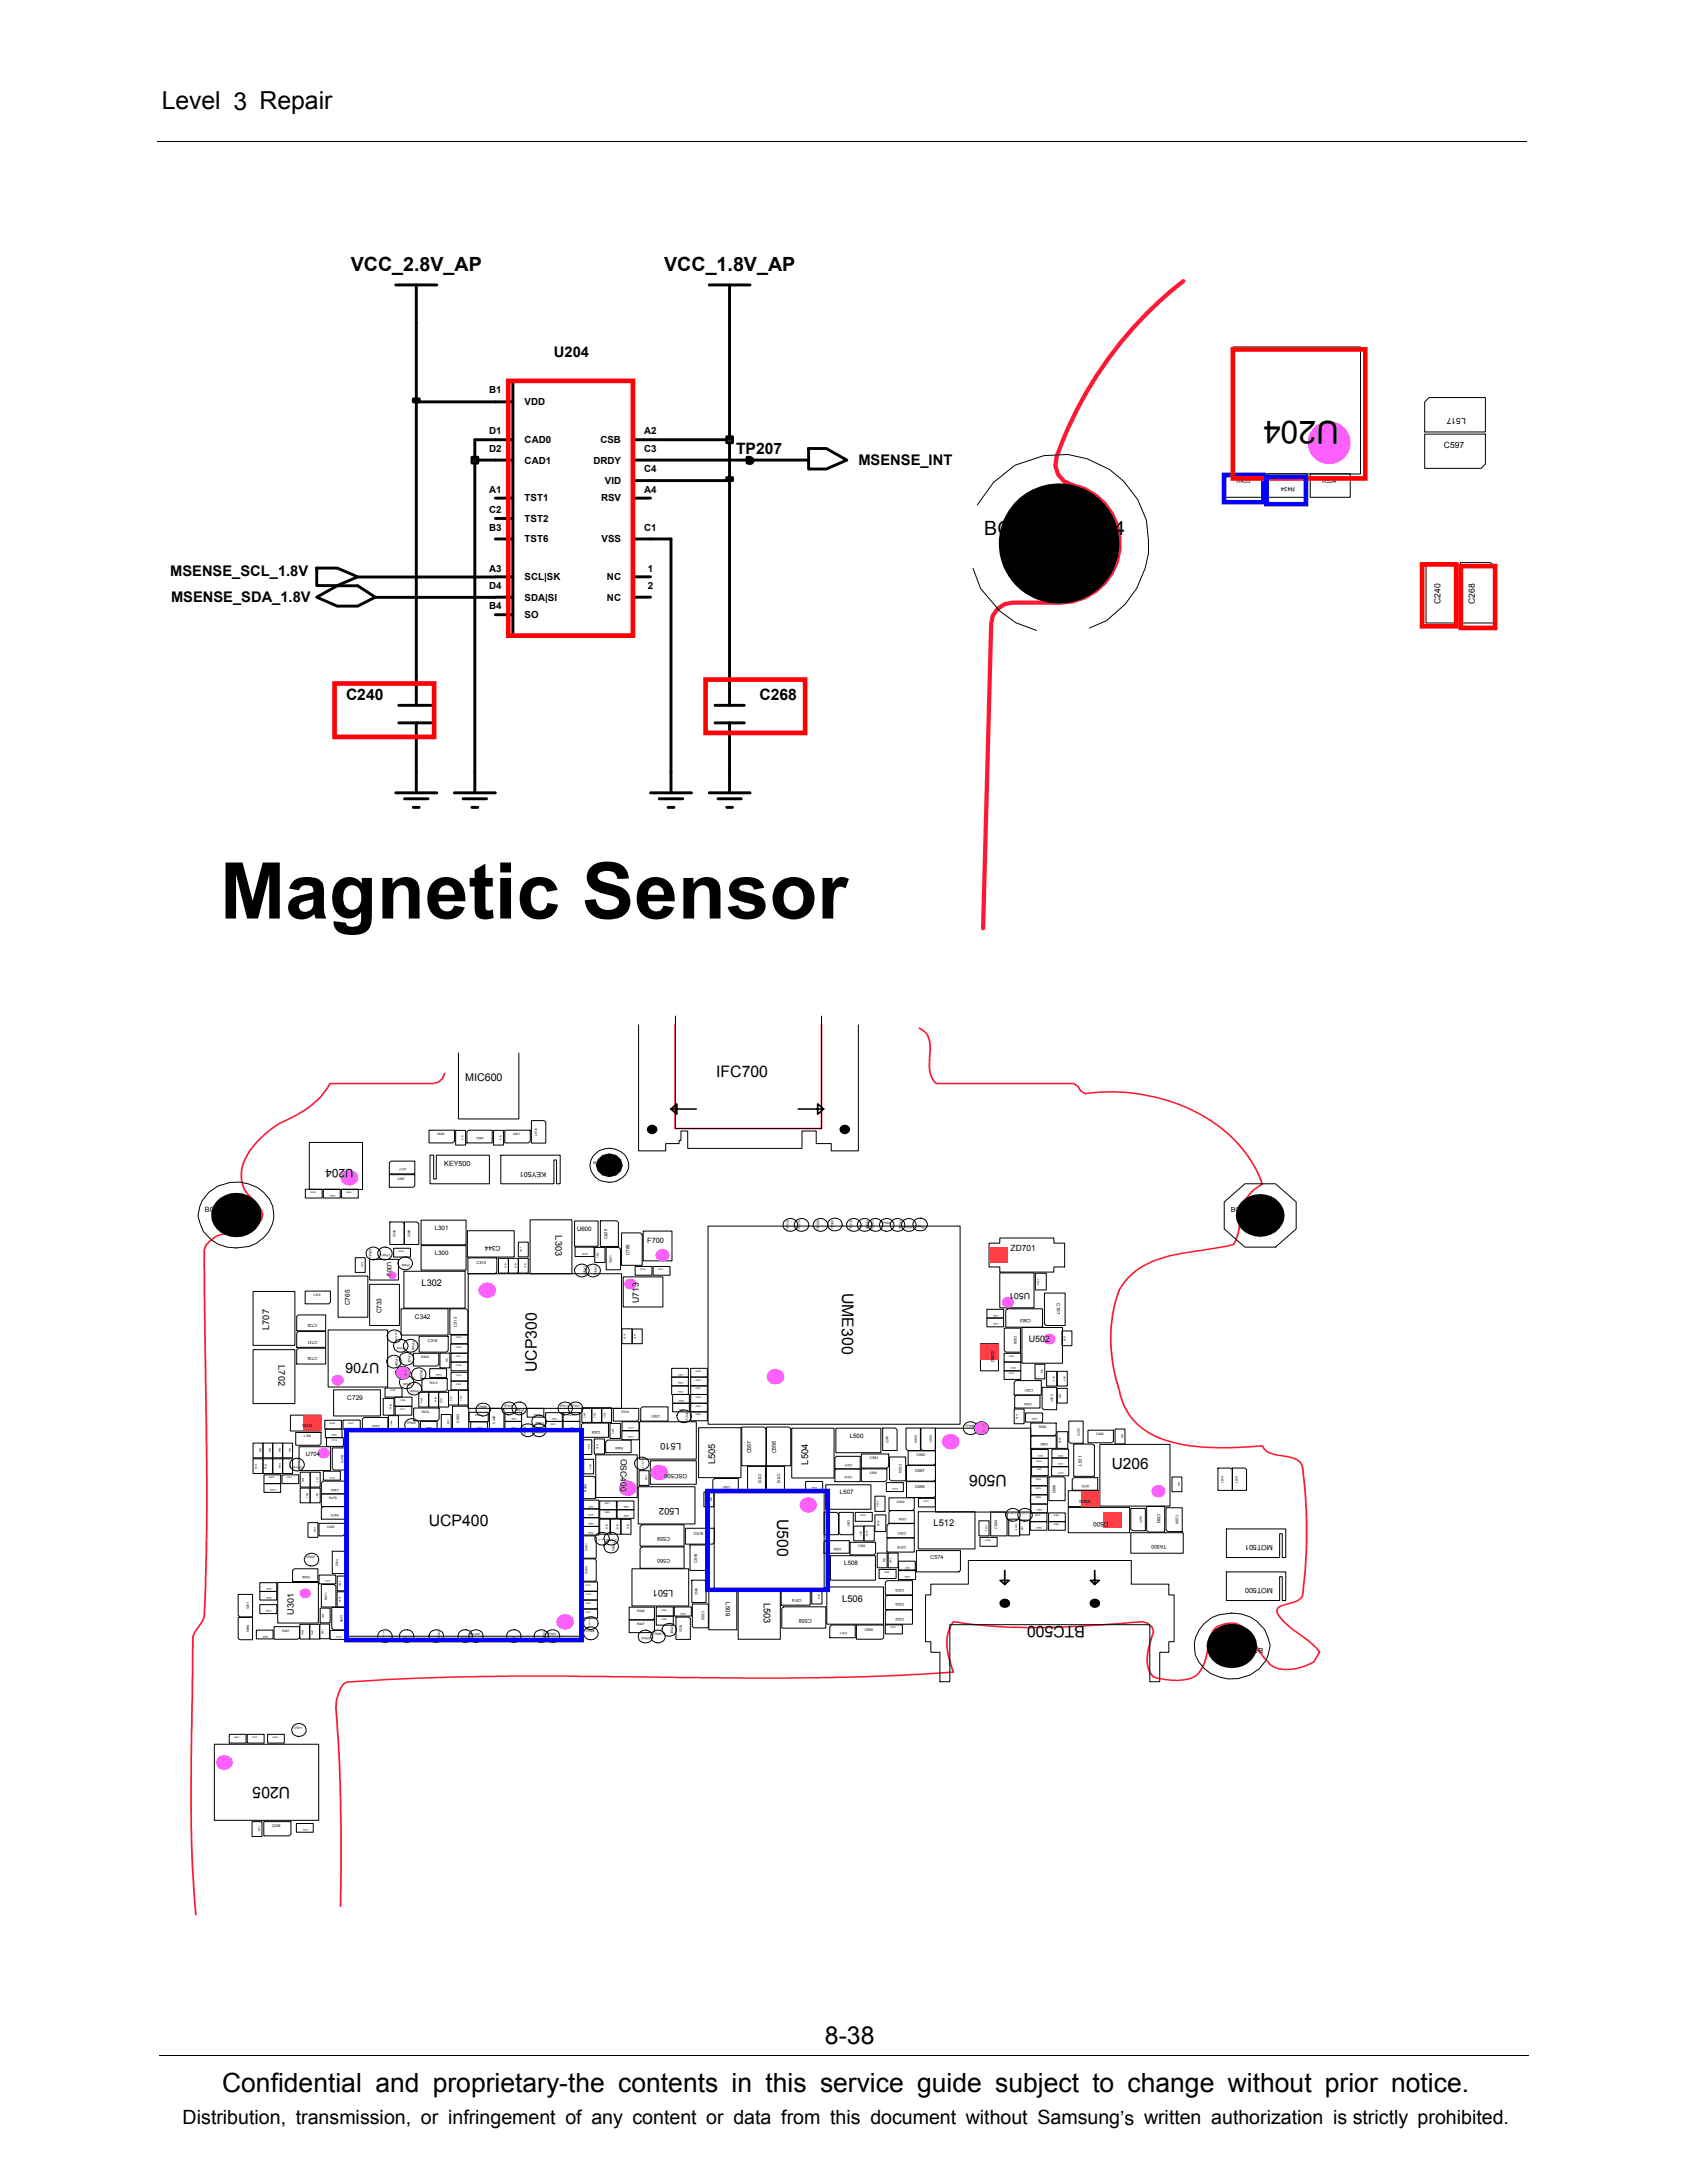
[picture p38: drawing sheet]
<svg xmlns="http://www.w3.org/2000/svg" width="216mm" height="279mm" viewBox="0 0 216 279" stroke-linecap="round" stroke-linejoin="round" font-family="sans-serif">
<defs><g id="words">
<text font-size="10" x="28.2" y="117.6">Magnetic Sensor</text>
<text font-size="4.1" x="171.4" y="53.8" transform="rotate(-180 171.4 53.8)">U204</text>
<text font-size="3.4" x="28.4" y="267.7">Confidential and proprietary-the contents in this service guide subject to change without prior notice.</text>
<g font-size="3.2">
<text x="20.7" y="14">Level 3 Repair</text>
<text x="105.6" y="261.6">8-38</text>
</g>
<g font-size="2.5">
<text x="44.9" y="34.6">VCC_2.8V_AP</text>
<text x="85" y="34.6">VCC_1.8V_AP</text>
<text x="126" y="68.5">BOTHHOLE104</text>
<text x="23.4" y="271.9">Distribution, transmission, or infringement of any content or data from this document without Samsung’s written authorization is strictly prohibited.</text>
</g>
<g font-size="2">
<text x="94.2" y="58.1">TP207</text>
<text x="44.3" y="89.5">C240</text>
<text x="97.2" y="89.5">C268</text>
<text x="91.7" y="137.8">IFC700</text>
<text x="107.8" y="165.4" transform="rotate(90 107.8 165.4)">UME300</text>
<text x="68.7" y="175.6" transform="rotate(-90 68.7 175.6)">UCP300</text>
<text x="128.9" y="188.8" transform="rotate(-180 128.9 188.8)">U506</text>
<text x="142.3" y="188">U206</text>
<text x="54.9" y="195.3">UCP400</text>
<text x="99.4" y="194.4" transform="rotate(90 99.4 194.4)">U500</text>
<text x="138.9" y="208.1" transform="rotate(-180 138.9 208.1)">BTC500</text>
<text x="37.1" y="228.8" transform="rotate(-180 37.1 228.8)">U205</text>
</g>
<g font-size="1.9">
<text x="70.9" y="45.7">U204</text>
<text x="109.9" y="59.5">MSENSE_INT</text>
<text x="21.8" y="73.7">MSENSE_SCL_1.8V</text>
<text x="21.9" y="77.1">MSENSE_SDA_1.8V</text>
</g>
<text font-size="1.8" x="48.6" y="174.5" transform="rotate(-180 48.6 174.5)">U706</text>
<text font-size="1.5" x="45.2" y="149.7" transform="rotate(-180 45.2 149.7)">U204</text>
<text font-size="1.4" x="59.5" y="138.4">MIC600</text>
<g font-size="1.2">
<text x="62.6" y="50.4">B1</text>
<text x="67.1" y="51.9">VDD</text>
<text x="62.6" y="55.6">D1</text>
<text x="62.6" y="57.8">D2</text>
<text x="67.1" y="56.7">CAD0</text>
<text x="67.1" y="59.3">CAD1</text>
<text x="75.9" y="59.3">DRDY</text>
<text x="76.8" y="56.7">CSB</text>
<text x="82.4" y="57.8">C3</text>
<text x="82.4" y="55.6">A2</text>
<text x="62.6" y="65.7">C2</text>
<text x="62.6" y="63.1">A1</text>
<text x="67.1" y="64.2">TST1</text>
<text x="76.9" y="64.2">RSV</text>
<text x="77.4" y="61.9">VID</text>
<text x="82.4" y="60.5">C4</text>
<text x="82.4" y="63.1">A4</text>
<text x="62.6" y="67.9">B3</text>
<text x="67.1" y="66.8">TST2</text>
<text x="67.1" y="69.4">TST6</text>
<text x="77" y="69.4">VSS</text>
<text x="82.4" y="67.9">C1</text>
<text x="62.6" y="75.4">D4</text>
<text x="62.6" y="73.2">A3</text>
<text x="67.1" y="76.9">SDA|SI</text>
<text x="67.1" y="74.3">SCL|SK</text>
<text x="77.7" y="74.3">NC</text>
<text x="77.7" y="76.9">NC</text>
<text x="82.9" y="73.2">1</text>
<text x="82.9" y="75.4">2</text>
<text x="62.6" y="78">B4</text>
<text x="67.1" y="79.1">SO</text>
<text x="71.1" y="158.1" transform="rotate(90 71.1 158.1)">L303</text>
<text x="54" y="164.5">L302</text>
<text x="34.5" y="170.2" transform="rotate(-90 34.5 170.2)">L707</text>
<text x="35.6" y="174.8" transform="rotate(90 35.6 174.8)">L702</text>
<text x="87.2" y="184.7" transform="rotate(-180 87.2 184.7)">L510</text>
<text x="91.5" y="187.4" transform="rotate(-90 91.5 187.4)">L505</text>
<text x="103.4" y="187.5" transform="rotate(-90 103.4 187.5)">L504</text>
<text x="87" y="193" transform="rotate(-180 87 193)">L502</text>
<text x="119.5" y="195.3">L512</text>
<text x="86.2" y="203.5" transform="rotate(-180 86.2 203.5)">L501</text>
<text x="37.6" y="206.7" transform="rotate(-90 37.6 206.7)">U301</text>
<text x="97.7" y="205.1" transform="rotate(90 97.7 205.1)">L503</text>
<text x="107.8" y="205">L506</text>
</g>
<g font-size="1.1">
<text x="187.6" y="53.4" transform="rotate(-180 187.6 53.4)">L517</text>
<text x="184.8" y="57.3">C597</text>
<text x="184.3" y="77.3" transform="rotate(-90 184.3 77.3)">C240</text>
<text x="188.7" y="77.3" transform="rotate(-90 188.7 77.3)">C268</text>
<text x="129.3" y="160.1">ZD701</text>
<text x="81.8" y="166.8" transform="rotate(-90 81.8 166.8)">U713</text>
<text x="131.8" y="165.5" transform="rotate(-180 131.8 165.5)">U501</text>
<text x="131.7" y="171.7">U502</text>
<text x="79.4" y="186.7" transform="rotate(90 79.4 186.7)">OSC400</text>
</g>
<g font-size=".9">
<text x="56.9" y="149.3">KEY500</text>
<text x="69.9" y="149.9" transform="rotate(-180 69.9 149.9)">KEY501</text>
<text x="26.2" y="155.1">BOTHHOLE104</text>
<text x="157.5" y="155.2">BOTHHOLE102</text>
<text x="82.8" y="159">F700</text>
<text x="162.9" y="197.8" transform="rotate(-180 162.9 197.8)">MOT501</text>
<text x="162.9" y="203.3" transform="rotate(-180 162.9 203.3)">MOT500</text>
<text x="161.7" y="211" transform="rotate(-180 161.7 211)">BOTHHOLE108</text>
</g>
<g font-size=".8">
<text x="158.2" y="61.8">R435</text>
<text x="165.7" y="62.4" transform="rotate(-180 165.7 62.4)">R434</text>
<text x="169.2" y="61.8">R534</text>
<text x="49.6" y="161.5" transform="rotate(90 49.6 161.5)">U302</text>
<text x="55.6" y="160.7">L300</text>
<text x="55.6" y="157.4">L301</text>
<text x="64.1" y="159.5" transform="rotate(-180 64.1 159.5)">C344</text>
<text x="73.9" y="157.5">U600</text>
<text x="44.8" y="167" transform="rotate(-90 44.8 167)">C765</text>
<text x="48.8" y="168.1" transform="rotate(-90 48.8 168.1)">C733</text>
<text x="53.1" y="168.8">C342</text>
<text x="44.5" y="179.2">C729</text>
<text x="108.8" y="184">L500</text>
<text x="39.1" y="186.4">U704</text>
<text x="87.9" y="188.7" transform="rotate(-180 87.9 188.7)">OSC500</text>
<text x="107.5" y="191.3">L507</text>
<text x="141.9" y="194.8" transform="rotate(-180 141.9 194.8)">D500</text>
<text x="108.1" y="200.3">L508</text>
<text x="92.9" y="205.1" transform="rotate(90 92.9 205.1)">L509</text>
</g>
<g font-size=".7">
<text x="96.1" y="186" transform="rotate(-90 96.1 186)">C557</text>
<text x="99.3" y="186" transform="rotate(-90 99.3 186)">C556</text>
<text x="85.7" y="196.7" transform="rotate(-180 85.7 196.7)">C559</text>
<text x="149.3" y="197.7" transform="rotate(-180 149.3 197.7)">TA500</text>
<text x="85.7" y="199.6" transform="rotate(-180 85.7 199.6)">C560</text>
<text x="119.1" y="199.5">C574</text>
<text x="103.9" y="207.2" transform="rotate(-180 103.9 207.2)">C558</text>
</g>
<g font-size=".6">
<text x="80.6" y="160.6" transform="rotate(-90 80.6 160.6)">C785</text>
<text x="135.3" y="166.8" transform="rotate(90 135.3 166.8)">C707</text>
<text x="131.9" y="168.9" transform="rotate(-180 131.9 168.9)">C563</text>
<text x="138.5" y="187.6" transform="rotate(-90 138.5 187.6)">L511</text>
</g>
<g font-size=".5">
<text x="75.9" y="148.9">BOTHHOLE106</text>
<text x="61" y="161.8">C314</text>
<text x="77.7" y="158.6" transform="rotate(-90 77.7 158.6)">C620</text>
<text x="40.6" y="169.5" transform="rotate(-180 40.6 169.5)">C732</text>
<text x="40.6" y="171.6" transform="rotate(-180 40.6 171.6)">C731</text>
<text x="40.6" y="173.7" transform="rotate(-180 40.6 173.7)">C730</text>
<text x="54.8" y="171.8">C318</text>
<text x="58.5" y="169.8" transform="rotate(-90 58.5 169.8)">C313</text>
<text x="126.9" y="172.9" transform="rotate(90 126.9 172.9)">ZD50</text>
<text x="129.8" y="170.9" transform="rotate(90 129.8 170.9)">C306</text>
<text x="126.9" y="174.1" transform="rotate(90 126.9 174.1)">2</text>
<text x="132.2" y="177.8" transform="rotate(-180 132.2 177.8)">C301</text>
<text x="39.9" y="182.3" transform="rotate(-180 39.9 182.3)">D700</text>
<text x="58.8" y="182.1" transform="rotate(-90 58.8 182.1)">C403</text>
<text x="76.8" y="183.2" transform="rotate(-180 76.8 183.2)">C406</text>
<text x="84.4" y="181.1" transform="rotate(-180 84.4 181.1)">C551</text>
<text x="97.1" y="188.7" transform="rotate(90 97.1 188.7)">C513</text>
<text x="99.5" y="188.7" transform="rotate(90 99.5 188.7)">C512</text>
<text x="111.3" y="186.8">C561</text>
<text x="115.1" y="187.4" transform="rotate(90 115.1 187.4)">C524</text>
<text x="117.1" y="190.4">C566</text>
<text x="117.1" y="188.3">C567</text>
<text x="117.3" y="186.4">C565</text>
<text x="135.1" y="191.1" transform="rotate(-90 135.1 191.1)">C586</text>
<text x="139.7" y="192" transform="rotate(-180 139.7 192)">ZD500</text>
<text x="88.8" y="196.4">C515</text>
<text x="116" y="197.9" transform="rotate(-180 116 197.9)">C519</text>
<text x="116" y="196" transform="rotate(-180 116 196)">C521</text>
<text x="127.6" y="195.6" transform="rotate(-90 127.6 195.6)">C564</text>
<text x="148.1" y="193.8" transform="rotate(90 148.1 193.8)">C593</text>
<text x="150.5" y="193.9" transform="rotate(90 150.5 193.9)">C250</text>
<text x="89.2" y="200" transform="rotate(-90 89.2 200)">C516</text>
<text x="115.7" y="203.3" transform="rotate(-180 115.7 203.3)">C523</text>
<text x="89.8" y="206.2" transform="rotate(90 89.8 206.2)">C552</text>
<text x="102.6" y="204.6" transform="rotate(-180 102.6 204.6)">C514</text>
<text x="110.7" y="208.7">C555</text>
<text x="115.7" y="205.2" transform="rotate(-180 115.7 205.2)">C520</text>
<text x="115.7" y="207.1" transform="rotate(-180 115.7 207.1)">C522</text>
<text x="34.8" y="233.8">C238</text>
</g>
<g font-size=".4">
<text x="52" y="149.5" transform="rotate(-180 52 149.5)">L517</text>
<text x="55.9" y="145.3">V600</text>
<text x="61.9" y="145.6" transform="rotate(-180 61.9 145.6)">L602</text>
<text x="65.7" y="145.3">L601</text>
<text x="68.7" y="145.4" transform="rotate(-90 68.7 145.4)">L518</text>
<text x="50.9" y="151">C597</text>
<text x="47.6" y="161" transform="rotate(-90 47.6 161)">TP326</text>
<text x="50" y="160.5" transform="rotate(-180 50 160.5)">TP321</text>
<text x="50.6" y="158.4" transform="rotate(-90 50.6 158.4)">C240</text>
<text x="52.5" y="158.4" transform="rotate(-90 52.5 158.4)">C268</text>
<text x="52.6" y="161.8" transform="rotate(-180 52.6 161.8)">TP320</text>
<text x="74.7" y="162" transform="rotate(90 74.7 162)">TP317</text>
<text x="76.1" y="162" transform="rotate(90 76.1 162)">TP314</text>
<text x="78.3" y="161.6" transform="rotate(-90 78.3 161.6)">C601</text>
<text x="101" y="156.9" transform="rotate(-90 101 156.9)">318</text>
<text x="101" y="157.4" transform="rotate(-90 101 157.4)">TP</text>
<text x="102.4" y="156.9" transform="rotate(-90 102.4 156.9)">315</text>
<text x="102.4" y="157.4" transform="rotate(-90 102.4 157.4)">TP</text>
<text x="104.8" y="156.9" transform="rotate(-90 104.8 156.9)">306</text>
<text x="104.8" y="157.4" transform="rotate(-90 104.8 157.4)">TP</text>
<text x="106.7" y="156.8" transform="rotate(-90 106.7 156.8)">305</text>
<text x="106.7" y="157.3" transform="rotate(-90 106.7 157.3)">TP</text>
<text x="109.1" y="156.9" transform="rotate(-90 109.1 156.9)">316</text>
<text x="109.1" y="157.4" transform="rotate(-90 109.1 157.4)">TP</text>
<text x="110.8" y="156.2" transform="rotate(90 110.8 156.2)">TP302</text>
<text x="111.8" y="156.9" transform="rotate(-90 111.8 156.9)">301</text>
<text x="111.8" y="157.4" transform="rotate(-90 111.8 157.4)">TP</text>
<text x="112.8" y="156.6">TP300</text>
<text x="115.1" y="156.2" transform="rotate(90 115.1 156.2)">TP303</text>
<text x="117" y="156.9" transform="rotate(-180 117 156.9)">TP322</text>
<text x="118.4" y="156.9" transform="rotate(-180 118.4 156.9)">TP327</text>
<text x="40.1" y="165.9">L703</text>
<text x="50.6" y="173.7" transform="rotate(90 50.6 173.7)">TP309</text>
<text x="52" y="172.4" transform="rotate(-180 52 172.4)">TP319</text>
<text x="52.2" y="173.3" transform="rotate(90 52.2 173.3)">TP307</text>
<text x="52.7" y="171.6" transform="rotate(90 52.7 171.6)">TP304</text>
<text x="53.9" y="173.8">R300</text>
<text x="51.8" y="175.2" transform="rotate(90 51.8 175.2)">U718</text>
<text x="52.7" y="177" transform="rotate(-180 52.7 177)">TP325</text>
<text x="53.7" y="177.8" transform="rotate(-180 53.7 177.8)">TP502</text>
<text x="53.8" y="175.3" transform="rotate(90 53.8 175.3)">TP308</text>
<text x="55" y="177.1">R315</text>
<text x="132.1" y="179.5" transform="rotate(-180 132.1 179.5)">C300</text>
<text x="134.5" y="178.5" transform="rotate(90 134.5 178.5)">C357</text>
<text x="38.9" y="184">L706</text>
<text x="48.6" y="182.4" transform="rotate(-180 48.6 182.4)">C443</text>
<text x="52" y="182.2">TP505</text>
<text x="54" y="180.8">R474</text>
<text x="61.1" y="180.2">TP506</text>
<text x="63.4" y="182.2" transform="rotate(-90 63.4 182.2)">C408</text>
<text x="64.4" y="180.1">TP313</text>
<text x="67.1" y="180.4" transform="rotate(-180 67.1 180.4)">TP324</text>
<text x="67.4" y="182.9" transform="rotate(-90 67.4 182.9)">01</text>
<text x="67.4" y="183.7" transform="rotate(-90 67.4 183.7)">TP5</text>
<text x="69.7" y="182.1" transform="rotate(-180 69.7 182.1)">TP402</text>
<text x="69.7" y="183.2" transform="rotate(-180 69.7 183.2)">TP400</text>
<text x="71.6" y="180.1">TP311 TP310</text>
<text x="79.5" y="180.9">R319</text>
<text x="79.7" y="185.3" transform="rotate(-180 79.7 185.3)">R468</text>
<text x="87.8" y="180.7" transform="rotate(90 87.8 180.7)">TP312</text>
<text x="113.7" y="184.7" transform="rotate(-90 113.7 184.7)">C302</text>
<text x="117.1" y="183.7" transform="rotate(90 117.1 183.7)">C580</text>
<text x="119" y="183.7" transform="rotate(90 119 183.7)">C581</text>
<text x="123.5" y="182.6">TP328</text>
<text x="125.8" y="182.2" transform="rotate(90 125.8 182.2)">U719</text>
<text x="132.9" y="182.8">R526</text>
<text x="134.2" y="184.7" transform="rotate(-180 134.2 184.7)">C585</text>
<text x="137.9" y="182.8" transform="rotate(90 137.9 182.8)">C572</text>
<text x="140.3" y="183.7">C246</text>
<text x="38.2" y="187.6" transform="rotate(-180 38.2 187.6)">710</text>
<text x="38.7" y="187.6" transform="rotate(-180 38.7 187.6)">TP</text>
<text x="42.1" y="191.8">R476</text>
<text x="43.3" y="190.5" transform="rotate(-180 43.3 190.5)">C454</text>
<text x="43.6" y="186.2" transform="rotate(90 43.6 186.2)">R473</text>
<text x="75.1" y="190.9" transform="rotate(-90 75.1 190.9)">R408</text>
<text x="93.5" y="190.2" transform="rotate(-180 93.5 190.2)">C507</text>
<text x="109.1" y="187.3" transform="rotate(-180 109.1 187.3)">C517</text>
<text x="109.1" y="188.9" transform="rotate(-180 109.1 188.9)">C510</text>
<text x="111.3" y="188.6">C554</text>
<text x="139.4" y="190.1" transform="rotate(-180 139.4 190.1)">C570</text>
<text x="156.6" y="189.8" transform="rotate(-90 156.6 189.8)">L514</text>
<text x="158.4" y="189.8" transform="rotate(-90 158.4 189.8)">L515</text>
<text x="41.9" y="195.6">C450</text>
<text x="43.3" y="193.8" transform="rotate(-180 43.3 193.8)">R475</text>
<text x="78.4" y="197.3" transform="rotate(90 78.4 197.3)">TP504</text>
<text x="106.2" y="195.5" transform="rotate(-90 106.2 195.5)">C526</text>
<text x="108.5" y="194.5" transform="rotate(90 108.5 194.5)">C541</text>
<text x="114.8" y="192.3">C546</text>
<text x="116" y="194.3" transform="rotate(-180 116 194.3)">C503</text>
<text x="145.9" y="194" transform="rotate(90 145.9 194)">C571</text>
<text x="39.2" y="199.5">TP207</text>
<text x="39.7" y="201.7" transform="rotate(-180 39.7 201.7)">R338</text>
<text x="43.3" y="200.5" transform="rotate(-90 43.3 200.5)">C414</text>
<text x="75.2" y="201.5" transform="rotate(-90 75.2 201.5)">C453</text>
<text x="75.2" y="198.5" transform="rotate(-90 75.2 198.5)">C451</text>
<text x="107.7" y="198.1" transform="rotate(-180 107.7 198.1)">C509</text>
<text x="109.8" y="198">C553</text>
<text x="31.6" y="205" transform="rotate(90 31.6 205)">L305</text>
<text x="31.6" y="207.9" transform="rotate(90 31.6 207.9)">R456</text>
<text x="36.1" y="208.8">R457</text>
<text x="41.9" y="204.8" transform="rotate(-90 41.9 204.8)">R471</text>
<text x="43.6" y="206.7" transform="rotate(90 43.6 206.7)">C446</text>
<text x="52.7" y="209.5" transform="rotate(-180 52.7 209.5)">TP708</text>
<text x="56" y="209.5" transform="rotate(90 56 209.5)">02</text>
<text x="56" y="208.8" transform="rotate(90 56 208.8)">TP2</text>
<text x="60.2" y="209.5" transform="rotate(-180 60.2 209.5)">TP518</text>
<text x="66.5" y="209.5" transform="rotate(-180 66.5 209.5)">TP201</text>
<text x="69.5" y="209.5" transform="rotate(90 69.5 209.5)">03</text>
<text x="69.5" y="208.8" transform="rotate(90 69.5 208.8)">TP4</text>
<text x="70" y="209.2">TP401</text>
<text x="74.9" y="208.9">TP509</text>
<text x="81.5" y="208">R447</text>
<text x="81.5" y="206.3">R448</text>
<text x="83.3" y="209.6" transform="rotate(-180 83.3 209.6)">TP519</text>
<text x="83.5" y="209.3">TP508</text>
<text x="85.9" y="208" transform="rotate(90 85.9 208)">TP507</text>
<text x="87.2" y="208.9" transform="rotate(-90 87.2 208.9)">C534</text>
<text x="89.3" y="204.2" transform="rotate(-90 89.3 204.2)">C508</text>
<text x="108.4" y="208.9" transform="rotate(-180 108.4 208.9)">C511</text>
<text x="37.6" y="221.3">TP211</text>
</g>
<g font-size=".3">
<text x="59.1" y="145.3" transform="rotate(90 59.1 145.3)">C613</text>
<text x="64" y="145.3" transform="rotate(90 64 145.3)">C614</text>
<text x="39.8" y="152.7">R435</text>
<text x="42.9" y="152.9" transform="rotate(-180 42.9 152.9)">R434</text>
<text x="44.3" y="152.7">R534</text>
<text x="46.3" y="161.5" transform="rotate(90 46.3 161.5)">R337</text>
<text x="51" y="160.2">R342</text>
<text x="64.6" y="161.6" transform="rotate(90 64.6 161.6)">C321</text>
<text x="65.9" y="161.6" transform="rotate(90 65.9 161.6)">C323</text>
<text x="66.8" y="160.3" transform="rotate(-90 66.8 160.3)">C317</text>
<text x="67.1" y="161.6" transform="rotate(90 67.1 161.6)">C341</text>
<text x="75.2" y="160.4" transform="rotate(-180 75.2 160.4)">R318</text>
<text x="76.6" y="161" transform="rotate(-90 76.6 161)">C600</text>
<text x="82" y="162.5">R742</text>
<text x="84.3" y="162.5">R741</text>
<text x="133" y="164.4" transform="rotate(-90 133 164.4)">R507</text>
<text x="57.1" y="173.8" transform="rotate(90 57.1 173.8)">C324</text>
<text x="58.4" y="172.5">C329</text>
<text x="58.4" y="171.3">C330</text>
<text x="58.4" y="173.6">C331</text>
<text x="80.1" y="171.4" transform="rotate(-90 80.1 171.4)">C310</text>
<text x="81.4" y="171.4" transform="rotate(-90 81.4 171.4)">C347</text>
<text x="127.8" y="169.4" transform="rotate(-180 127.8 169.4)">C304</text>
<text x="127.8" y="168.3" transform="rotate(-180 127.8 168.3)">C303</text>
<text x="129.1" y="173.6">C309</text>
<text x="136.4" y="171.6" transform="rotate(-90 136.4 171.6)">R533</text>
<text x="49.9" y="179.7" transform="rotate(90 49.9 179.7)">R743</text>
<text x="49.9" y="178.1">C734</text>
<text x="51.2" y="179.3">C766</text>
<text x="54.1" y="179.5" transform="rotate(-90 54.1 179.5)">R332</text>
<text x="55.7" y="178.8" transform="rotate(90 55.7 178.8)">R334</text>
<text x="56.6" y="179.5" transform="rotate(-90 56.6 179.5)">R331</text>
<text x="56.6" y="175.9" transform="rotate(-180 56.6 175.9)">TH300</text>
<text x="57.9" y="179.3" transform="rotate(-90 57.9 179.3)">C311</text>
<text x="58.4" y="176.1">C315</text>
<text x="58.4" y="174.8">C348</text>
<text x="58.4" y="177.2">R333</text>
<text x="59.1" y="179.3" transform="rotate(-90 59.1 179.3)">C312</text>
<text x="87.5" y="178.1" transform="rotate(-180 87.5 178.1)">C504</text>
<text x="87.5" y="176.9" transform="rotate(-180 87.5 176.9)">C308</text>
<text x="87.5" y="175.8" transform="rotate(-180 87.5 175.8)">C307</text>
<text x="87.5" y="179.2" transform="rotate(-180 87.5 179.2)">R309</text>
<text x="89" y="177.8">R307</text>
<text x="89" y="175.6">R308</text>
<text x="89" y="178.9">R302</text>
<text x="89" y="176.7">R303</text>
<text x="129.2" y="175.9">R313</text>
<text x="130" y="175" transform="rotate(-180 130 175)">R312</text>
<text x="133.3" y="175.2" transform="rotate(90 133.3 175.2)">C320</text>
<text x="134.8" y="176.1" transform="rotate(90 134.8 176.1)">C319</text>
<text x="135.8" y="179" transform="rotate(-90 135.8 179)">C305</text>
<text x="136.1" y="176.1" transform="rotate(90 136.1 176.1)">C326</text>
<text x="33.2" y="185.3" transform="rotate(90 33.2 185.3)">R406</text>
<text x="34.5" y="185.3" transform="rotate(90 34.5 185.3)">R405</text>
<text x="35.7" y="185.3" transform="rotate(90 35.7 185.3)">R404</text>
<text x="37" y="185.3" transform="rotate(90 37 185.3)">R407</text>
<text x="42.2" y="182.2">R428</text>
<text x="42.5" y="184.4">C718</text>
<text x="43.1" y="183.6" transform="rotate(-180 43.1 183.6)">R708</text>
<text x="44.6" y="182.2">C407</text>
<text x="50.2" y="182.5" transform="rotate(-90 50.2 182.5)">C444</text>
<text x="51.2" y="180.4">R717</text>
<text x="55.3" y="182.6" transform="rotate(-180 55.3 182.6)">R450</text>
<text x="57.3" y="181.6" transform="rotate(90 57.3 181.6)">C400</text>
<text x="60.8" y="181.3">R438</text>
<text x="61.7" y="182.7" transform="rotate(-180 61.7 182.7)">C409</text>
<text x="66.1" y="182.6" transform="rotate(-180 66.1 182.6)">C334</text>
<text x="66.1" y="181.5" transform="rotate(-180 66.1 181.5)">C335</text>
<text x="68.9" y="180.9" transform="rotate(-180 68.9 180.9)">R104</text>
<text x="70.5" y="182.4">R301</text>
<text x="71.3" y="181.5" transform="rotate(-180 71.3 181.5)">C322</text>
<text x="72.7" y="181.3">C333</text>
<text x="73.6" y="182.6" transform="rotate(-180 73.6 182.6)">C327</text>
<text x="74.9" y="181.5" transform="rotate(-90 74.9 181.5)">C332</text>
<text x="75.3" y="184.9" transform="rotate(90 75.3 184.9)">R314</text>
<text x="76.2" y="181.5" transform="rotate(-90 76.2 181.5)">C325</text>
<text x="76.5" y="185.5" transform="rotate(-90 76.5 185.5)">C447</text>
<text x="77.5" y="181.5" transform="rotate(-90 77.5 181.5)">C328</text>
<text x="78.6" y="183.5" transform="rotate(-90 78.6 183.5)">C404</text>
<text x="81.1" y="182.7" transform="rotate(-180 81.1 182.7)">C316</text>
<text x="81.1" y="183.9" transform="rotate(-180 81.1 183.9)">C448</text>
<text x="87.5" y="180.3" transform="rotate(-180 87.5 180.3)">R304</text>
<text x="89" y="181.2">R305</text>
<text x="89" y="180">R306</text>
<text x="130.3" y="181.6" transform="rotate(-90 130.3 181.6)">R515</text>
<text x="132.8" y="181.5" transform="rotate(-180 132.8 181.5)">C583</text>
<text x="135.8" y="184.7" transform="rotate(-90 135.8 184.7)">R532</text>
<text x="143.5" y="183.5" transform="rotate(90 143.5 183.5)">R432</text>
<text x="32.9" y="188" transform="rotate(-90 32.9 188)">R403</text>
<text x="34.1" y="188" transform="rotate(-90 34.1 188)">R402</text>
<text x="34.4" y="189.2">R420</text>
<text x="35.4" y="190.6" transform="rotate(-180 35.4 190.6)">TH400</text>
<text x="35.7" y="187.3" transform="rotate(90 35.7 187.3)">R400</text>
<text x="36.7" y="189.2">R417</text>
<text x="37" y="187.3" transform="rotate(90 37 187.3)">R401</text>
<text x="38.9" y="189.7" transform="rotate(-90 38.9 189.7)">R709</text>
<text x="39.2" y="191.1" transform="rotate(90 39.2 191.1)">R442</text>
<text x="40.5" y="189" transform="rotate(90 40.5 189)">C719</text>
<text x="40.5" y="191.1" transform="rotate(90 40.5 191.1)">R441</text>
<text x="42.9" y="189" transform="rotate(-180 42.9 189)">C413</text>
<text x="75.5" y="187.3" transform="rotate(90 75.5 187.3)">C426</text>
<text x="82.6" y="188.8" transform="rotate(90 82.6 188.8)">C505</text>
<text x="90.9" y="191.6" transform="rotate(90 90.9 191.6)">C506</text>
<text x="104.6" y="190.3" transform="rotate(-180 104.6 190.3)">C550</text>
<text x="114.9" y="190.5" transform="rotate(-180 114.9 190.5)">C518</text>
<text x="132.5" y="191.8">C595</text>
<text x="132.6" y="189.5">C582</text>
<text x="132.6" y="190.6">R518</text>
<text x="132.7" y="188.2">C587</text>
<text x="132.7" y="187.1">R513</text>
<text x="133.5" y="186.2" transform="rotate(-180 133.5 186.2)">R512</text>
<text x="136.1" y="186.2" transform="rotate(-180 136.1 186.2)">C576</text>
<text x="136.1" y="187.3" transform="rotate(-180 136.1 187.3)">C579</text>
<text x="136.1" y="188.4" transform="rotate(-180 136.1 188.4)">C577</text>
<text x="150.8" y="189.6" transform="rotate(90 150.8 189.6)">R433</text>
<text x="40.2" y="195.5" transform="rotate(90 40.2 195.5)">C405</text>
<text x="76" y="196" transform="rotate(-180 76 196)">R449</text>
<text x="76" y="194.9" transform="rotate(-180 76 194.9)">R469</text>
<text x="76" y="193.8" transform="rotate(-180 76 193.8)">R470</text>
<text x="76" y="192.7" transform="rotate(-180 76 192.7)">C427</text>
<text x="77.4" y="193.7">R465</text>
<text x="77.4" y="192.6">R501</text>
<text x="77.6" y="195" transform="rotate(90 77.6 195)">C425</text>
<text x="79" y="195" transform="rotate(90 79 195)">C539</text>
<text x="80.3" y="195.1" transform="rotate(90 80.3 195.1)">R483</text>
<text x="80.5" y="193.9" transform="rotate(-180 80.5 193.9)">R504</text>
<text x="80.5" y="192.8" transform="rotate(-180 80.5 192.8)">R505</text>
<text x="110.1" y="195.9" transform="rotate(90 110.1 195.9)">C501</text>
<text x="110.1" y="194">C532</text>
<text x="111.1" y="196.6" transform="rotate(-90 111.1 196.6)">C549</text>
<text x="112.4" y="192.8" transform="rotate(-90 112.4 192.8)">C530</text>
<text x="112.5" y="195.3" transform="rotate(-90 112.5 195.3)">R500</text>
<text x="118.2" y="192.2">C573</text>
<text x="126.1" y="197.2">C594</text>
<text x="126.1" y="195.2" transform="rotate(90 126.1 195.2)">C575</text>
<text x="128.9" y="193.8">TP_AP_D</text>
<text x="130" y="195.1" transform="rotate(90 130 195.1)">R516</text>
<text x="131" y="195.9" transform="rotate(-90 131 195.9)">R517</text>
<text x="132.5" y="194.1">R519</text>
<text x="133.3" y="195.4" transform="rotate(-180 133.3 195.4)">R503</text>
<text x="133.4" y="193.2" transform="rotate(-180 133.4 193.2)">R502</text>
<text x="134.9" y="194.1">C568</text>
<text x="134.9" y="195.2">C569</text>
<text x="34.8" y="203.2" transform="rotate(-180 34.8 203.2)">R335</text>
<text x="42.3" y="202.3" transform="rotate(-180 42.3 202.3)">C415</text>
<text x="43.6" y="203" transform="rotate(-90 43.6 203)">R464</text>
<text x="75" y="202.9">C417</text>
<text x="104.7" y="204" transform="rotate(90 104.7 204)">C533</text>
<text x="113.1" y="199.3" transform="rotate(90 113.1 199.3)">C500</text>
<text x="113.2" y="201.3">C525</text>
<text x="114.1" y="200.1" transform="rotate(-90 114.1 200.1)">C529</text>
<text x="116.5" y="200.5" transform="rotate(-180 116.5 200.5)">C537</text>
<text x="116.5" y="201.7" transform="rotate(-180 116.5 201.7)">C528</text>
<text x="34.3" y="209.3" transform="rotate(-180 34.3 209.3)">R429</text>
<text x="34.8" y="204.4" transform="rotate(-180 34.8 204.4)">R336</text>
<text x="34.8" y="206.1" transform="rotate(-180 34.8 206.1)">C356</text>
<text x="38.8" y="209.2" transform="rotate(-90 38.8 209.2)">R452</text>
<text x="40.1" y="209.2" transform="rotate(-90 40.1 209.2)">R427</text>
<text x="41.4" y="209.2" transform="rotate(-90 41.4 209.2)">R451</text>
<text x="41.4" y="207.1" transform="rotate(-90 41.4 207.1)">C445</text>
<text x="43.6" y="205.1" transform="rotate(-90 43.6 205.1)">C420</text>
<text x="43.8" y="209.4" transform="rotate(-180 43.8 209.4)">C419</text>
<text x="60.2" y="209.3">FM_RST</text>
<text x="75" y="206.4">C421</text>
<text x="75" y="204.1">C418</text>
<text x="75" y="205.2">C422</text>
<text x="84.6" y="207.3">C535</text>
<text x="84.6" y="206.1">C544</text>
<text x="87.8" y="206.4" transform="rotate(-180 87.8 206.4)">C538</text>
<text x="114" y="208.4">C531</text>
<text x="30" y="222.4">R461</text>
<text x="32.3" y="222.4">C237</text>
<text x="34.9" y="222.4">R460</text>
<text x="33.1" y="233.7" transform="rotate(90 33.1 233.7)">C239</text>
<text x="39.4" y="234.1" transform="rotate(-180 39.4 234.1)">C244</text>
</g>
<g font-size=".2">
<text x="50.6" y="170.4" transform="rotate(90 50.6 170.4)">RESET300</text>
<text x="130.5" y="193.8">TP_AP_D+</text>
</g>
</g></defs>
<path d="M20.2 18.1h175.3M20.4 263h175.3" fill="none" stroke="#000" stroke-width=".13"/>
<g fill="none" stroke="#000" stroke-width=".37">
<path d="M50.7 36.5h5.2M53.3 36.5v4.8M90.8 36.5h5.2M93.4 36.5v4.8M53.3 51.4v38.9M60.8 58.9v42.6M63.4 51.4h2.2M63.4 56.3h2.2M63.4 58.9h2.2M65.6 48.8h15.4v32.5h-15.4zM65.6 48.8h.4M81 56.3h2.2"/>
<path d="M81 58.9h2.2M103.5 57.4h2.2l2.7 1.5-2.7 1.1h-2.2zM40.5 76.4l2.7-1.4h2.6l2.2 1.4-2.2 1.2h-2.6zM40.5 72.7h2.7l2.6 1.1-2.6 1.2h-2.7zM48 76.5h15.4M63.4 76.4h2.2M63.4 69h2.2M63.4 78.7h2.2M63.4 63.8h2.2M63.4 66.4h2.2M65.6 73.8l-19.8 .1M81 73.8h2.2"/>
<path d="M81 63.8h2.2M81 69h4.9v32.5M81 76.4h2.2M81 61.5h12.4v28.8M51 90.3h4.2M51 92.5h4.2M53.3 92.5v9M91.5 90.3h3.7M91.5 92.5h3.8M93.4 92.5v9M50.7 101.5h5.2M51.8 102.2h3"/>
<path d="M52.9 103.3h.7M58.1 101.5h5.3M59.3 102.2h3M60.4 103.3h.8M83.2 101.5h5.3M84.4 102.2h3M85.5 103.3h.8M90.8 101.5h5.2M91.9 102.2h3M93 103.3h.7"/>
<circle cx="96" cy="58.9" r=".37"/>
</g>
<path d="M93 61.2h.7v.3h-.7z" fill="#c2c2c2"/>
<path d="M93.4 56.3v5.2M93 61.1h.7v.4h-.7z" fill="none" stroke="#000" stroke-width=".37"/>
<path d="M60.4 58.5h.8v.8h-.8z" fill="#c2c2c2"/>
<path d="M60.4 58.5h.8v.8h-.8zM60.8 56.3v2.6h2.6M83.2 58.9h12.8" fill="none" stroke="#000" stroke-width=".37"/>
<path d="M95.6 58.5h.4v.8h-.4z" fill="#c2c2c2"/>
<path d="M60.8 56.3h2.6M83.2 56.3h10.2M95.6 58.5h.4v.8h-.4zM96 58.9h7.5" fill="none" stroke="#000" stroke-width=".37"/>
<path d="M93 55.9h.7v.8h-.7z" fill="#c2c2c2"/>
<path d="M93 55.9h.7v.8h-.7zM93.4 41.3v15" fill="none" stroke="#000" stroke-width=".37"/>
<path d="M52.9 51.1h.7v.3h-.7z" fill="#c2c2c2"/>
<path d="M52.9 51.1h.8v.3h-.8zM53.3 41.3v10.1h10.1" fill="none" stroke="#000" stroke-width=".37"/>
<path d="M151.4 36a49.6 49.6 0 0 0-16.2 22.5 2.76 2.76 0 0 0 2 3.6 7.6 7.6 0 0 1 6.1 8.2 7.6 7.6 0 0 1-7.6 6.8h-6.1a2.75 2.75 0 0 0-2.7 2.7l-1.1 39" fill="none" stroke="#ff1834" stroke-width=".54"/>
<path d="M157.8 44.4h16.3v16.3h-16.3zM182.3 55.6h7.8v3.8l-.6 .5h-7.2zM182.3 51.4l.6-.5h7.2v4.4h-7.8zM124.5 72.7l1 2.6 2.5 2.9 2 1.5 2.7 1M125.1 64.6l2-2.9 2.8-2.2 3.7-1.2 3.1-.1 2.4 .5 2.9 1.4 1.8 1.5 1.8 2.3 1.1 2.6 .3 2.7a11.5 11.5 0 0 1-3 8.2l-2.4 2-2.2 1M156.7 60.6h5.1v3h-5.1zM162.2 60.6h5.1v3h-5.1zM167.7 60.6h5.1v3h-5.1zM182.5 72h3.9l.5 .6v7.1h-4.4zM186.9 72h3.9l.5 .6v7.1h-4.4z" fill="none" stroke="#000" stroke-width=".13"/>
<circle cx="135.5" cy="69.6" r="7.7" fill="#000"/>
<circle cx="170.1" cy="56.7" r="2.76" fill="#fe5fff"/>
<path d="M56.9 137.4l-.2 .6-.6 .5-.7 .2h-13.2a11 11 0 0 1-5.1 4.5 11.4 11.4 0 0 0-5.9 5.6 4.3 4.3 0 0 0 1.5 5.1l.4 .5a1.51 1.51 0 0 1-.4 2.5 7.6 7.6 0 0 1-4.4 1.1 3.2 3.2 0 0 0-2.2 1.9l.4 29.2-.1 11.3-.3 6.5-.2 .6-1 1.4-.2 .6-.2 15.3v10.8l.2 4.2 .4 5.3M86.4 131.1v13.3h18.7v-13.3M117.6 131.6a2.3 2.3 0 0 1 1.4 2.3v1a6.2 6.2 0 0 0 .2 3l.6 .8h17.6l.5 .3 .4 .6 .6 .4a23.7 23.7 0 0 1 17.6 4.5 15.6 15.6 0 0 1 5 7.1 5.3 5.3 0 0 0-2.8 4.6l-.2 1.6-.6 1.5-3.7 .7a23.6 23.6 0 0 0-7.3 1.8 7.4 7.4 0 0 0-3.8 3.8 19.3 19.3 0 0 0 .2 12.4 8.1 8.1 0 0 0 6.1 6.4 29.4 29.4 0 0 0 10.9 .7l1.2-.1a1.99 1.99 0 0 0 1.7 1.2l1.2 .2a3.3 3.3 0 0 1 2 .8l.3 .4 .1 .6 .2 2.6 .2 3.7-.1 5.4-.4 4.4a2.27 2.27 0 0 1-1.6 .9 3.7 3.7 0 0 0-1.6 .6l-.1 .3 .1 .4a10.4 10.4 0 0 0 3.4 3.1 9.6 9.6 0 0 1 2 1.8l-.8 1.3-.7 .4a5.6 5.6 0 0 1-4.3 .3 7.8 7.8 0 0 1-2.5-3.1 4.1 4.1 0 0 0-2.6-2.5 4.2 4.2 0 0 0-2.3 .4 3.9 3.9 0 0 0-1.1 2.7 6.1 6.1 0 0 1-1.4 3.5 5.6 5.6 0 0 1-4 .6l-1.6-.3a3.5 3.5 0 0 1-.7-3.4l.5-1.9a1.29 1.29 0 0 0-1.2-1.8l-1.4 .1a105.9 105.9 0 0 1-20 .2l-2.8-.3a5.4 5.4 0 0 0-.5 4.7l.5 1.7-6.6 .4-4.7 .2-10 .2-28.2-.3-14.1 .1-7.3 .3-6.7 .4-.4 .2-.4 .5a6.2 6.2 0 0 0-.5 4.3l.4 5.5 .1 4.9v13.3" fill="none" stroke="#ff1834" stroke-width=".21"/>
<path d="M85.9 141.9l.7-.6v1.3l-.7-.7h3.2M102.2 141.9h3.2l-.8 .7v-1.3l.8 .6M128 202.3h1.2l-.6 .5zM128.6 201v1.8M140.1 201v1.8l-.6-.5h1.2l-.6 .5" fill="none" stroke="#000" stroke-width=".21"/>
<g fill="none" stroke="#000" stroke-width=".13">
<path d="M58.7 134.8v8.4h7.7v-8.4M81.7 131.2v16.1h3.5v-.9h1.7v-.4h.2v-1.2h.9v2.2h14.6v-2.2h1.9v1.6h1.9v.9h3.5v-16.1M86.4 130v14.4h18.7v-14.4M26.7 152.6a5.3 5.3 0 0 1 7.8 .8 3.9 3.9 0 0 1-.7 5 5 5 0 0 1-4.8 1.2 4.7 4.7 0 0 1-3.7-4l.3-1.2 .3-.7zM39.1 152.2h2.1v1.1h-2.1zM39.6 146.2h6.8v6h-6.8zM41.4 152.2h2.1v1.1h-2.1zM43.7 152.2h2.1v1.1h-2.1zM47.1 159.8a.92 .92 0 0 1 1.1-.1 .92 .92 0 0 1 .4 1 .91 .91 0 0 1-1.1 .5 .91 .91 0 0 1-.5-1.2zM48.6 159.8a.88 .88 0 0 1 1.3 0 .88 .88 0 0 1-.1 1.3 .9 .9 0 0 1-1.1 0 .9 .9 0 0 1-.2-1.1zM49.8 150.3h3.3v1.5l-.2 .2h-3.1zM49.8 148.8l.3-.2h3v1.6h-3.3z"/>
<path d="M49.9 156.4h1.6l.2 .2v2.7h-1.8zM50.4 159.8h2.1v1.1h-2.1zM51.7 156.4h1.7l.2 .2v2.7h-1.9zM53.9 159.4h5.7v3.2h-5.7zM53.9 156.2h5.7v3.1h-5.7zM54.9 144.7h3.3v1.4l-.3 .2h-3zM55 147.8h.5v3.1h.3v-3.1h6.8v3.7h-7.6zM58.3 144.7h1.3v1.9h-1.3zM59.8 144.9l.2-.2h3v1.6h-3.2zM59.8 157.5h6v3.4h-6zM63.2 144.7h1.2v1.9h-1.2zM64.1 147.8h7.6v3.7h-.5v-3h-.3v3h-6.8z"/>
<path d="M64.6 144.7h3.3v1.4l-.3 .2h-3zM66.3 159h1.3v1.9h-1.3zM67.8 156.1h5.4v6.9h-5.4zM68 143.4h1.6l.2 .2v2.7h-1.8zM73.5 156.3h3v3.2h-3zM73.6 159.6h2.4v1.2h-2.4zM75.9 148a2.59 2.59 0 0 1 4.5 .7 2.14 2.14 0 0 1-1.4 2.4 2.49 2.49 0 0 1-3.4-1.3 2.03 2.03 0 0 1 .3-1.8zM76.1 159.7h1.3v1.9h-1.3zM76.8 156.3h2.1l.2 .2v3h-2.3zM77.6 159.7h1.6l.2 .2v2.6h-1.8zM79.5 157.8h2.5l.2 .2v3.9h-2.7zM82.3 157.6h3.7v3.8h-3.7z"/>
<path d="M90.6 156.9h32.3v25.4h-32.3zM100.3 156.4a.95 .95 0 0 1 1.1-.4 .95 .95 0 0 1 .7 .9 .91 .91 0 0 1-1.2 .7 .91 .91 0 0 1-.6-1.2zM101.8 156.4a.92 .92 0 0 1 1.1-.4 .92 .92 0 0 1 .5 1.1 .91 .91 0 0 1-1.2 .5 .91 .91 0 0 1-.4-1.2zM104.4 156.2a.91 .91 0 0 1 1.1-.1 .91 .91 0 0 1 .4 1 .91 .91 0 0 1-1.2 .5 .91 .91 0 0 1-.5-1.2zM106.2 156.1a.91 .91 0 0 1 1.1-.1 .91 .91 0 0 1 .4 1 .91 .91 0 0 1-1.2 .5 .91 .91 0 0 1-.5-1.2zM108.5 156.4a.92 .92 0 0 1 1.1-.4 .92 .92 0 0 1 .5 1.1 .91 .91 0 0 1-1.2 .5 .91 .91 0 0 1-.4-1.2zM110 156.2a.9 .9 0 0 1 1.1-.1 .9 .9 0 0 1 .4 1.1 .92 .92 0 0 1-1.2 .3 .92 .92 0 0 1-.5-1zM111.2 156.4a.92 .92 0 0 1 1.2-.4 .92 .92 0 0 1 .5 1.1 .91 .91 0 0 1-1.2 .5 .91 .91 0 0 1-.5-1.2zM112.7 156.4a.91 .91 0 0 1 1.2-.4 .91 .91 0 0 1 .4 1.2 .91 .91 0 0 1-1.2 .3 .91 .91 0 0 1-.5-1zM114.2 156.2a.9 .9 0 0 1 1.1-.1 .9 .9 0 0 1 .4 1.1 .92 .92 0 0 1-1.2 .3 .92 .92 0 0 1-.5-1zM115.7 156.2a.88 .88 0 0 1 1.2 0 .88 .88 0 0 1 0 1.2 .9 .9 0 0 1-1.1 0 .9 .9 0 0 1-.3-1zM117.1 156.1a.88 .88 0 0 1 1.3 0 .88 .88 0 0 1-.1 1.3 .9 .9 0 0 1-1.1 0 .9 .9 0 0 1-.3-1.1z"/>
<path d="M126.6 159.1h1.4v-.6h6.9v.6h1.3v3.1h-1.3v.6h-6.9v-.6h-1.4zM156.7 153.8l2.6-2.3h3.9l2.7 2.3v3.5l-2.7 2.3h-3.9l-2.6-2.3zM32.4 172.7h5.3v6.9h-5.3zM32.4 165.3h5.3v6.9h-5.3zM38 172.7l.2-.1h3.5v2h-3.7zM38 168.5l.2-.2h3.5v2h-3.7zM38.2 170.4h3.5v2h-3.7v-1.8zM39.1 165.2h3.2v1.5l-.2 .2h-3zM42 170.2h7.6v7.3h-7.6zM42.7 177.9h6v3.3h-6zM43.3 163.3h3.8v5.3h-3.8zM45.5 161h1.2v1.9h-1.2z"/>
<path d="M47.3 164.4h3.8v5.3h-3.8zM47.3 161.2h3.7v2.6h-3.7zM49 179h1.4v2.1h-1.4zM49.3 177.7h2.2v1.1h-2.2zM49.7 173.7a.91 .91 0 0 1 1.2-.1 .91 .91 0 0 1 .3 1.1 .92 .92 0 0 1-1.1 .3 .92 .92 0 0 1-.5-1zM49.8 170.5a.9 .9 0 0 1 1.1-.2 .9 .9 0 0 1 .4 1.1 .92 .92 0 0 1-1.2 .4 .92 .92 0 0 1-.5-1.1zM50.5 178.8h2.2v1.2h-2.2zM50.7 171.6a.88 .88 0 0 1 1.2 0 .88 .88 0 0 1 0 1.3 .9 .9 0 0 1-1.1 0 .9 .9 0 0 1-.3-1zM50.9 175.1a.91 .91 0 0 1 1.1-.1 .91 .91 0 0 1 .4 1.1 .92 .92 0 0 1-1.2 .4 .92 .92 0 0 1-.5-1.1zM51.2 161.1a.9 .9 0 0 1 1.2-.1 .9 .9 0 0 1 .3 1.1 .93 .93 0 0 1-1.2 .4 .93 .93 0 0 1-.5-1.1zM51.3 173.4a.91 .91 0 0 1 1.2-.2 .91 .91 0 0 1 .3 1.1 .9 .9 0 0 1-1.2 .3 .9 .9 0 0 1-.3-1.2zM51.3 167.5h6v3.4h-6z"/>
<path d="M51.4 176.3a.92 .92 0 0 1 1.1-.1 .92 .92 0 0 1 .4 1 .91 .91 0 0 1-1.1 .5 .91 .91 0 0 1-.6-1.1zM51.7 162.7h7.8v4.7h-7.8zM51.9 171.7a.91 .91 0 0 1 1.1-.2 .91 .91 0 0 1 .4 1.2 .92 .92 0 0 1-1.2 .3 .92 .92 0 0 1-.5-1.1zM52.4 177.1a.9 .9 0 0 1 1.1-.1 .9 .9 0 0 1 .3 1.1 .91 .91 0 0 1-1.2 .4 .91 .91 0 0 1-.4-1.2zM52.9 173.2h3.3v1.4l-.3 .2h-3zM52.9 175.3a.9 .9 0 0 1 1.2-.1 .9 .9 0 0 1 .3 1.1 .89 .89 0 0 1-1.3 .3 .89 .89 0 0 1-.2-1.3zM53.6 178.2h1.3v1.9h-1.3zM53.6 171h3.8v1.8l-.3 .3h-3.5zM54 176.4h3.2v1.5l-.2 .2h-3zM54.9 178.2h1.2v1.9h-1.2zM55 175.2h2.2v1.1h-2.2zM56.1 178.2h1.3v1.9h-1.3z"/>
<path d="M56.3 173.2h1.3v1.9h-1.3zM57.4 177.9h1.3v1.9h-1.3zM57.6 167.5h2l.3 .2v3.1h-2.3zM57.7 172h2.2v1.2h-2.2zM57.7 175.6h2.2v1.2h-2.2zM57.7 170.9h2.2v1.1h-2.2zM57.7 173.2h2.2v1.1h-2.2zM57.7 174.3h2.2v1.2h-2.2zM57.7 176.8h2.2v1.1h-2.2zM57.9 180h1.9l.2 .2v2.8h-2.1zM58.7 177.9h1.2v1.9h-1.2zM59.9 161h3.7v1.8l-.2 .2h-3.5z"/>
<path d="M59.9 163h19.6v17.3h-19.6zM61.3 179.7a.92 .92 0 0 1 1 0 .92 .92 0 0 1 .4 1 .91 .91 0 0 1-1.2 .5 .91 .91 0 0 1-.5-1.2zM63.8 161.1h1.3v1.8h-1.3zM64.5 179.6a.91 .91 0 0 1 1.2 0 .91 .91 0 0 1 .2 1.1 .92 .92 0 0 1-1.1 .3 .92 .92 0 0 1-.5-1zM65.1 161.1h1.2v1.8h-1.2zM65.8 179.6a.91 .91 0 0 1 1.2 0 .91 .91 0 0 1 .3 1.1 .91 .91 0 0 1-1.2 .3 .91 .91 0 0 1-.4-1.1zM66.3 161.1h1.3v1.8h-1.3zM71.8 179.6a.9 .9 0 0 1 1.1 0 .9 .9 0 0 1 .2 1.1 .91 .91 0 0 1-1.1 .3 .91 .91 0 0 1-.5-1zM73.1 179.6a.88 .88 0 0 1 1.2 .1 .88 .88 0 0 1 0 1.2 .88 .88 0 0 1-1.3 0 .88 .88 0 0 1 .1-1.3zM73.8 162.1a.9 .9 0 0 1 1.1-.2 .9 .9 0 0 1 .4 1.1 .92 .92 0 0 1-1.2 .4 .92 .92 0 0 1-.5-1.1zM75.2 162.1a.91 .91 0 0 1 1.2-.2 .91 .91 0 0 1 .3 1.1 .92 .92 0 0 1-1.1 .4 .92 .92 0 0 1-.6-1.1zM79.6 170.1h1.3v1.9h-1.3z"/>
<path d="M79.8 163.4h5v3.9h-5zM80.9 170.1h1.3v1.9h-1.3zM81.3 162.1h2.1v1.1h-2.1zM83.6 162.1h2.1v1.1h-2.1zM86 175.1h2.1v1.2h-2.1zM86 176.3h2.1v1.1h-2.1zM86 177.4h2.1v1.1h-2.1zM86.1 179.6h2.1v1.1h-2.1zM86.1 178.5h2.1v1.1h-2.1zM88.4 178.5h2.1v1.1h-2.1zM88.4 176.3h2.1v1.1h-2.1zM88.4 179.6h2.1v1.1h-2.1z"/>
<path d="M88.4 177.4h2.1v1.1h-2.1zM88.4 175.1h2.1v1.2h-2.1zM125.5 172h2.3v3.5h-2.3zM126.3 167.6h2.1v1.1h-2.1zM126.3 168.7h2.1v1.1h-2.1zM128 162.9h4.3v4.5h-4.3zM128.5 173.2h2.1v1.1h-2.1zM128.5 175.5h2.1v1.1h-2.1zM128.5 174.3h2.1v1.2h-2.1zM128.5 170h2.1v3.1h-1.8l-.3-.2zM128.7 167.7l.2-.2h4.5v2.4h-4.7zM129.8 176.9l.2-.2h3.3v1.8h-3.5z"/>
<path d="M129.9 178.8l.2-.2h3v1.6h-3.2zM130.8 169.9h5.2v4.6h-5.2zM132.5 174.6h1.2v1.9h-1.2zM132.5 163h1.4v2.1h-1.4zM133.4 177.6h1.8v2.8h-1.6l-.2-.2zM133.7 165.5h2.6v4.2h-2.4l-.2-.3zM133.9 175.5h1.3v1.9h-1.3zM135.3 175.5h1.3v1.9h-1.3zM135.3 177.7h1.3v1.9h-1.3zM135.9 170.3h1.3v1.9h-1.3zM32.4 186.7h1.3v1.9h-1.3zM32.4 184.7h1.3v1.9h-1.3z"/>
<path d="M33.7 184.7h1.2v1.9h-1.2zM33.7 186.7h1.2v1.9h-1.2zM33.8 188.8h2.1v1.1h-2.1zM33.8 189.9h2.1v1.1h-2.1zM34.9 186.7h1.3v1.9h-1.3zM34.9 184.7h1.3v1.9h-1.3zM36.1 188.8h2.1v1.1h-2.1zM36.2 186.7h1.2v1.9h-1.2zM36.2 184.7h1.2v1.9h-1.2zM37.2 181.1h3.9v2.1h-3.9zM37.4 186.9a.88 .88 0 0 1 1.3-.1 .88 .88 0 0 1-.1 1.3 .91 .91 0 0 1-1.1 0 .91 .91 0 0 1-.3-1.1zM37.8 183.3h3.3v1.5l-.2 .2h-3.1z"/>
<path d="M38.3 185.2h4v3h-4zM38.4 188.4h1.3v1.9h-1.3zM38.4 190.5h1.3v1.8h-1.3zM39.3 199a.86 .86 0 0 1 1.3 .1 .86 .86 0 0 1-.4 1.3 .85 .85 0 0 1-1.1-.3 .85 .85 0 0 1 .2-1.1zM39.4 194.9h1.3v1.9h-1.3zM39.7 190.5h1.3v1.8h-1.3zM39.7 188.4h1.3v1.9h-1.3zM40.8 195h3.3v1.4l-.2 .2h-3.1zM41.1 191.2h3.3v1.4l-.2 .2h-3.1zM41.1 189.8l.3-.2h3v1.6h-3.3zM41.1 193l.3-.2h3v1.6h-3.3zM41.4 188.3h2.2v1.1h-2.2z"/>
<path d="M41.6 181.8h2.1v1.1h-2.1zM41.6 182.9h2.2v1.1h-2.2zM41.8 184h2.1v1.1h-2.1zM42.5 198.5h1.6l.3 .2v2.7h-1.9zM42.5 185.3h1.9v2.9h-1.6l-.3-.2zM43.9 181.8h2.2v1.1h-2.2zM44.4 183h30v26.2l-.2 .2h-29.8zM46.4 181.6l.2-.2h3v1.6h-3.2zM49.7 181.2h1.3v1.9h-1.3zM50.6 180h2.1v1.1h-2.1zM51.9 182a.92 .92 0 0 1 1.2-.4 .92 .92 0 0 1 .5 1.2 .93 .93 0 0 1-1.2 .4 .93 .93 0 0 1-.5-1.1zM52.9 180.2h3.3v1.4l-.2 .2h-3.1z"/>
<path d="M53.8 181.9h2.1v1.1h-2.1zM56.5 181h1.2v1.9h-1.2zM60 180.8h2.5v1.2h-2.5zM60.2 182h2.2v1.1h-2.2zM62.6 180.3h1.7l.2 .1v2.7h-1.9zM64.6 181.9h2.2v1.1h-2.2zM64.6 180.8h2.2v1.1h-2.2zM66.9 182.4a.91 .91 0 0 1 1.1-.1 .91 .91 0 0 1 .4 1 .91 .91 0 0 1-1.2 .5 .91 .91 0 0 1-.5-1.2zM67.5 180.3h2.1v1.1h-2.1zM68.2 181.5a.89 .89 0 0 1 1.3-.3 .89 .89 0 0 1 .1 1.4 .91 .91 0 0 1-1.1 0 .91 .91 0 0 1-.3-1.1zM68.4 182.4a.88 .88 0 0 1 1.2 0 .88 .88 0 0 1 0 1.3 .88 .88 0 0 1-1.2 0 .88 .88 0 0 1 0-1.3zM69.8 181.9h2.2v1.1h-2.2z"/>
<path d="M69.8 180.8h2.2v1.1h-2.2zM72.1 180.8h2.1v1.1h-2.1zM72.1 181.9h2.1v1.1h-2.1zM74.3 189h1.7l.2 .2v2.6h-1.9zM74.4 182.3l.2-.2h3.3v1.9h-3.5zM74.5 180.2h1.2v1.9h-1.2zM74.5 184.3h1.2v1.9h-1.2zM74.5 196.6h1.6l.2 .2v2.6h-1.8zM74.5 199.5h1.6l.2 .2v2.7h-1.8zM74.5 192h2.1v1.1h-2.1zM74.5 195.4h2.1v1.1h-2.1zM74.5 194.2h2.1v1.2h-2.1z"/>
<path d="M74.5 193.1h2.1v1.1h-2.1zM74.7 186.8h1.3v1.8h-1.3zM75.7 180.2h1.3v1.9h-1.3zM76.1 184.2h1.3v1.9h-1.3zM76.2 186.2h5.4v5.5h-5.4zM76.4 196.3a.91 .91 0 0 1 1.1-.1 .91 .91 0 0 1 .4 1 .91 .91 0 0 1-1.2 .5 .91 .91 0 0 1-.5-1.2zM76.8 193.2h2.1v1.1h-2.1zM76.8 192.1h2.1v1.1h-2.1zM76.8 194.4h1.3v2h-1.3zM77 180.2h1.3v1.9h-1.3zM77.5 197.4a.9 .9 0 0 1 1.2-.2 .9 .9 0 0 1 .3 1.2 .89 .89 0 0 1-1.2 .3 .89 .89 0 0 1-.3-1.3zM77.5 184.5l.2-.2h3.1v1.6h-3.3z"/>
<path d="M77.6 196.3a.92 .92 0 0 1 1.1-.1 .92 .92 0 0 1 .4 1 .91 .91 0 0 1-1.2 .5 .91 .91 0 0 1-.5-1.2zM78.1 182.2h1.3v1.9h-1.3zM78.1 194.4h1.3v2h-1.3zM78.5 180.3h3.2v1.4l-.2 .2h-3zM79 193.2h2.1v1.1h-2.1zM79 192.1h2.1v1.1h-2.1zM79.5 194.5h1.3v1.9h-1.3zM79.6 183.1h2.2v1.2h-2.2zM79.6 182h2.2v1.1h-2.2zM81.4 186.8a.92 .92 0 0 1 1.1-.2 .92 .92 0 0 1 .5 1 .91 .91 0 0 1-1.1 .5 .91 .91 0 0 1-.6-1.1zM81.7 190.3h7.2v4.8h-7.2zM81.8 188.2h1.3v1.9h-1.3z"/>
<path d="M81.9 182h7.2v4.8h-7.2zM81.9 195.4l.2-.2h5.4v2.7h-5.6zM81.9 198.2l.2-.2h5.4v2.7h-5.6zM82 180.3l.2-.2h3.3v1.8h-3.5zM83.2 187h5.9v3h-5.9zM86.8 180.7a.96 .96 0 0 1 1.1-.2 .96 .96 0 0 1 .6 .9 .95 .95 0 0 1-.9 .7 .95 .95 0 0 1-1-.7zM87.7 195.6h3.7v1.8l-.2 .2h-3.5zM88.3 197.7h2.1l.2 .2v3.1h-2.3zM88.4 180.7h2.1v1.1h-2.1zM89.4 182.7h5.4v6.4h-5.4zM90.1 191h1.3v1.8h-1.3zM91.2 189.4l.3-.2h3v1.6h-3.3z"/>
<path d="M91.4 190.8h14.1v12.5h-14.1zM94.9 182.6h2.9l.2 .3v4.7h-3.1zM95.7 187.7h2.3v3.3h-2.1l-.2-.2zM98.1 182.6h2.9l.2 .3v4.7h-3.1zM98.1 187.7h2.3v3.3h-2.1l-.2-.2zM101.3 182.8h5.4v6.4h-5.4zM103.1 189.6h2.2v1.2h-2.2zM105.5 197.4l.2-.2h3v1.6h-3.2zM105.5 193.6h1.6l.2 .2v2.6h-1.8zM105.7 190h5.8v3.2h-5.8zM106.3 199.1h5.7v3.1h-5.7zM106.8 188.2l.3-.2h3v1.6h-3.3z"/>
<path d="M106.8 186.6l.3-.2h3v1.6h-3.3zM107 182.8h5.7v3.1h-5.7zM107.4 193.6h1.8v2.8h-1.6l-.2-.2zM108.8 197.4h3.3v1.4l-.3 .2h-3zM109.3 195.3h1.3v1.9h-1.3zM109.5 193.6h2.1v1.1h-2.1zM110.2 188h3.3v1.4l-.2 .2h-3.1zM110.2 186.1h3.5v1.6l-.2 .2h-3.3zM110.6 195.3h1.3v1.9h-1.3zM112 193.9h1.4v2.1h-1.4zM112 191.5h1.3v1.9h-1.3zM112.3 198.8h1.2v1.9h-1.2z"/>
<path d="M113 182.8h1.6l.2 .2v2.7h-1.8zM113.4 189.8h2.2v1.1h-2.2zM113.5 197l.3-.2h3.2v1.8h-3.5zM113.5 195.2l.3-.2h3.2v1.8h-3.5zM113.7 198.8h1.2v1.9h-1.2zM113.8 191.7h3.2v1.4l-.2 .2h-3zM113.8 193.5l.2-.2h3v1.7h-3.2zM113.8 186.5h2.1v3h-1.8l-.3-.2zM115 199.8h2.1v1.1h-2.1zM116 182.8h1.8v2.9h-1.6l-.2-.3zM116 189.6h3.7v1.9l-.2 .2h-3.5zM116 187.6h3.7v1.8l-.2 .2h-3.5z"/>
<path d="M116.2 185.7h3.5v1.6l-.2 .2h-3.3zM117.3 198.5h5.6v2.5l-.2 .2h-5.4zM117.5 193.5h7.3v4.7h-7.3zM117.5 191.8h2.2v1.1h-2.2zM117.9 182.8h1.8v2.9h-1.6l-.2-.3zM119.7 182.8h12.2v10.7h-12.2zM123.6 182.1a.88 .88 0 0 1 1.2 .1 .88 .88 0 0 1 0 1.2 .92 .92 0 0 1-1 .1 .92 .92 0 0 1-.5-1zM124.9 182.2a.89 .89 0 0 1 1.3-.1 .89 .89 0 0 1 0 1.3 .92 .92 0 0 1-1 .1 .92 .92 0 0 1-.5-1zM125.3 194.6h1.3v2h-1.3zM125.4 196.8h2.2v1.1h-2.2zM126.8 193.5h1.9l.2 .2v2.9h-2.1zM129.1 193.2a.88 .88 0 0 1 1.2 .1 .88 .88 0 0 1 0 1.2 .92 .92 0 0 1-1.1 .1 .92 .92 0 0 1-.4-1z"/>
<path d="M129.1 194.4h1.4v2.2h-1.4zM129.8 180.3h1.3v1.9h-1.3zM130.5 194.6h1.3v1.8h-1.3zM130.6 193.2a.88 .88 0 0 1 1.2 .1 .88 .88 0 0 1 0 1.2 .88 .88 0 0 1-1.3 0 .88 .88 0 0 1 .1-1.3zM131.2 180.8h2.2v1.2h-2.2zM131.8 193.6h2.2v1.2h-2.2zM131.8 194.8h2.2v1.1h-2.2zM131.9 191.3h2.2v1.2h-2.2zM131.9 182.1h3.3v1.5l-.3 .2h-3zM131.9 189h2.1v1.1h-2.1zM131.9 190.2h2.1v1.1h-2.1zM131.9 192.5h2.1v1.1h-2.1z"/>
<path d="M131.9 184l.3-.2h3v1.6h-3.3zM132 187.7h2.2v1.2h-2.2zM132 186.6h2.2v1.1h-2.2zM132 185.5h2.2v1.1h-2.2zM134.2 193.6h2.1v1.2h-2.1zM134.2 194.8h2.1v1.1h-2.1zM134.2 189h1.9l.2 .2v2.9h-2.1zM134.6 187.7h2.2v1.2h-2.2zM134.6 185.5h2.2v1.1h-2.2zM134.6 186.6h2.2v1.1h-2.2zM135.3 183.2h1.4v2.2h-1.4zM136.7 192.9h7.9v3.3h-7.9z"/>
<path d="M136.7 190.8h4v2h-4zM136.8 181.9h1.8v2.8h-1.6l-.2-.2zM137.2 189.3l.3-.2h3v1.6h-3.3zM137.4 184.8h2.4l.3 .2v4h-2.7zM139.2 183h3.3v1.5l-.2 .2h-3.1zM140.8 184.9h8.9v7.9h-8.9zM142.7 182.9h1.3v1.9h-1.3zM144.7 193.1h1.9v2.8h-1.6l-.3-.2zM144.7 196.2h6.7v2.6h-6.7zM146.7 192.8h2.4v3.3h-2.1l-.3-.2zM149.2 193h2.1v3h-1.8l-.3-.2zM150 189h1.3v1.9h-1.3z"/>
<path d="M155.9 187.9h1.6l.2 .2v2.7h-1.8zM157 195.7h7.5v3.6h-.4v-3h-.3v3h-6.8zM157.7 187.9h1.6l.2 .2v2.7h-1.8zM30.5 204.1h1.8v2.8h-1.6l-.2-.2zM30.5 207h1.8v2.9h-1.6l-.2-.2zM32.8 208.6h2.1v1.2h-2.1zM33.3 205.4h2.1v1.1h-2.1zM33.3 202.6h2.1v1.1h-2.1zM33.3 203.7h2.1v1.1h-2.1zM35.1 208.2h3.2v1.4l-.2 .2h-3zM35.5 202.5h5.2v5.2h-5.2zM37.4 201l.3-.2h3v1.6h-3.3z"/>
<path d="M38.4 207.9h1.2v1.9h-1.2zM39.6 207.9h1.3v1.9h-1.3zM40.8 201.6h2.2v1.1h-2.2zM40.9 207.9h1.3v1.8h-1.3zM41 205.8h1.2v1.9h-1.2zM41.1 202.8h1.7l.2 .2v2.7h-1.9zM42.2 208.7h2.2v1.1h-2.2zM42.5 205.7h1.8v2.9h-1.6l-.2-.2zM43.1 203.7h1.3v2h-1.3zM43.2 201.7h1.2v1.9h-1.2zM48.6 208.8a.93 .93 0 0 1 1.1-.1 .93 .93 0 0 1 .4 1 .9 .9 0 0 1-1.2 .5 .9 .9 0 0 1-.4-1.2zM51.4 208.8a.92 .92 0 0 1 1.1-.1 .92 .92 0 0 1 .4 1 .91 .91 0 0 1-1.1 .5 .91 .91 0 0 1-.6-1.1z"/>
<path d="M55.2 208.9a.91 .91 0 0 1 1.1-.2 .91 .91 0 0 1 .4 1.1 .97 .97 0 0 1-1.1 .4 .97 .97 0 0 1-.7-.9zM58.9 208.8a.91 .91 0 0 1 1.1-.1 .91 .91 0 0 1 .4 1 .91 .91 0 0 1-1.1 .5 .91 .91 0 0 1-.6-1.1zM60.3 208.7a.91 .91 0 0 1 1.1 0 .91 .91 0 0 1 .3 1.1 .92 .92 0 0 1-1.1 .4 .92 .92 0 0 1-.6-1.1zM65.1 208.8a.91 .91 0 0 1 1.1-.1 .91 .91 0 0 1 .4 1 .91 .91 0 0 1-1.2 .5 .91 .91 0 0 1-.5-1.2zM68.6 208.9a.93 .93 0 0 1 1.1-.2 .93 .93 0 0 1 .4 1 .93 .93 0 0 1-1.1 .5 .93 .93 0 0 1-.6-1.1zM70.1 208.7a.9 .9 0 0 1 1.2 .1 .9 .9 0 0 1 .2 1 .92 .92 0 0 1-1.1 .4 .92 .92 0 0 1-.5-1.1zM74.3 202.5h2.2v1.1h-2.2zM74.3 206h2.2v1.1h-2.2zM74.3 203.7h2.2v1.1h-2.2zM74.3 204.8h2.2v1.1h-2.2zM75 207.1a.91 .91 0 0 1 1.1-.1 .91 .91 0 0 1 .4 1 .91 .91 0 0 1-1.2 .5 .91 .91 0 0 1-.5-1.2zM75 208.4a.91 .91 0 0 1 1.1 0 .91 .91 0 0 1 .3 1 .89 .89 0 0 1-1.3 .4 .89 .89 0 0 1-.1-1.4z"/>
<path d="M80.5 207.3h3.3v1.4l-.3 .3h-3zM80.5 205.7h3.3v1.4l-.3 .2h-3zM80.9 200.8h7.2v4.7h-7.2zM82 208.9a.88 .88 0 0 1 1.2 0 .88 .88 0 0 1 0 1.2 .91 .91 0 0 1-1.1 0 .91 .91 0 0 1-.3-1.1zM83.6 208.8a.92 .92 0 0 1 1.1 0 .92 .92 0 0 1 .3 1.1 .94 .94 0 0 1-1.1 .3 .94 .94 0 0 1-.6-1.1zM84 206.8h2.2v1.2h-2.2zM84 205.7h2.2v1.1h-2.2zM85 208a.89 .89 0 0 1 1.1-.1 .89 .89 0 0 1 .3 1.1 .91 .91 0 0 1-1.1 .4 .91 .91 0 0 1-.5-1.1zM86.3 205.7h2.2v1.1h-2.2zM86.5 207h1.6l.2 .2v2.6h-1.8zM88.5 202.2h1.6l.3 .2v2.7h-1.9zM88.6 205.3h2.1v3h-1.9l-.2-.1z"/>
<path d="M90.7 203.5h3.6v5.1h-3.6zM94.5 203.4h5.4v6.4h-5.4zM100 203.6l.2-.2h3.5v2h-3.7zM100.1 205.8l.2-.1h5.4v2.7h-5.6zM103.9 203.4h1.3v1.9h-1.3zM105.8 203.1h7.3v4.8h-7.3zM106.2 208.2l.2-.2h3.1v1.6h-3.3zM109.6 208h3.5v1.6l-.2 .2h-3.3zM112.5 200.9h2.2v1.1h-2.2zM113.3 208h2.2v1.1h-2.2zM113.3 204.4l.2-.2h3.3v1.8h-3.5zM113.3 206.2l.2-.1h3.3v1.8h-3.5z"/>
<path d="M113.3 202.5l.2-.2h3.3v1.8h-3.5zM115 201h2.2v1.2h-2.2zM119.1 202.8h4.8v-3.1h20.9v3.1h4.8v1.3h.7v6h-.7v1.4h-1.2v3.7h-1.2v-7.3h-25.6v7.3h-1.3v-3.7h-1.2v-1.4h-.7v-6h.7zM154.1 207.8a5.2 5.2 0 0 1 5.8-.9l.9 .6 1 1.1 .8 2a4.7 4.7 0 0 1-5.4 4.3 4.8 4.8 0 0 1-4.2-3.1 4 4 0 0 1 1.1-4zM157 201.2h7.5v3.7h-.4v-3.1h-.3v3.1h-6.8zM27.4 223.2h13.4v9.8h-13.4zM29.3 222h2.2v1.1h-2.2zM31.6 222h2.2v1.1h-2.2zM32.3 233.2h1.2v1.9h-1.2zM33.8 233.2h3.4v1.6l-.2 .2h-3.2zM34.2 222h2.2v1.1h-2.2zM37.7 220.8a.88 .88 0 0 1 1.2 0 .88 .88 0 0 1 0 1.2 .91 .91 0 0 1-1.1 .1 .91 .91 0 0 1-.4-1z"/>
<path d="M37.9 233.4h2.2v1.1h-2.2z"/>
</g>
<g fill="#000">
<path d="M27.7 153.7a3.4 3.4 0 0 1 5.7 1.2 2.96 2.96 0 0 1-3.2 3.4 2.96 2.96 0 0 1-3.1-3.4l.2-.6zM76.5 148.4a1.77 1.77 0 0 1 1.9-.7 1.77 1.77 0 0 1 1.3 1.5 1.75 1.75 0 0 1-1.7 1.5 1.75 1.75 0 0 1-1.8-1.5zM158.8 153.9a3.3 3.3 0 0 1 5.5 1 2.87 2.87 0 0 1-3 3.4 2.98 2.98 0 0 1-3.1-2.7v-.7l.3-.5zM128 204.9a.68 .68 0 0 1 .9-.3 .68 .68 0 0 1 .3 .9 .68 .68 0 0 1-.9 .3 .68 .68 0 0 1-.3-.9zM139.5 204.9a.67 .67 0 0 1 .9-.2 .67 .67 0 0 1 .3 .8 .67 .67 0 0 1-.9 .3 .67 .67 0 0 1-.3-.9zM155.1 208.9a3.4 3.4 0 0 1 5.7 1.1 2.96 2.96 0 0 1-3.2 3.5 2.93 2.93 0 0 1-3.1-3.5l.2-.6z"/>
<circle cx="83.5" cy="144.6" r=".65"/>
<circle cx="108.1" cy="144.6" r=".65"/>
</g>
<g fill="#ff3e44">
<path d="M141.2 193.5h2.3v2.1h-2.3z"/>
<path d="M38.8 181.1h2.3v2.1h-2.3z"/>
</g>
<g fill="#fe5fff">
<path d="M84 160.3a.9 .9 0 0 1 1.2-.4 .9 .9 0 0 1 .4 1.2 .9 .9 0 0 1-1.2 .3 .9 .9 0 0 1-.4-1.1z"/>
<path d="M79.4 190a1.12 1.12 0 0 1 1.4-.4 1.12 1.12 0 0 1 .5 1.4 1.21 1.21 0 0 1-1.2 .5 1.21 1.21 0 0 1-.9-1z"/>
<path d="M83.4 188a1.21 1.21 0 0 1 1.2-.5 1.21 1.21 0 0 1 .9 1 1.17 1.17 0 0 1-1.1 1 1.17 1.17 0 0 1-1.2-1z"/>
<path d="M43.7 150.2a1.21 1.21 0 0 1 1.3-.4 1.21 1.21 0 0 1 .9 .9 1.16 1.16 0 0 1-1.2 1.1 1.16 1.16 0 0 1-1.1-1.1z"/>
<path d="M27.8 225.1a1.14 1.14 0 0 1 1.2-.4 1.14 1.14 0 0 1 .8 .9 1.11 1.11 0 0 1-1.1 .9 1.11 1.11 0 0 1-1.1-.9z"/>
<path d="M147.4 190.4a.97 .97 0 0 1 1-.3 .97 .97 0 0 1 .8 .7 .93 .93 0 0 1-.9 .9 .93 .93 0 0 1-1-.9z"/>
<path d="M38.4 203.6a.73 .73 0 0 1 1-.3 .73 .73 0 0 1 .3 1 .73 .73 0 0 1-.9 .2 .73 .73 0 0 1-.4-.9z"/>
<path d="M102.5 192.1a1.18 1.18 0 0 1 1.2-.5 1.18 1.18 0 0 1 .9 1 1.16 1.16 0 0 1-1.1 1 1.16 1.16 0 0 1-1.2-1z"/>
<path d="M128.3 166.3a.79 .79 0 0 1 1-.3 .79 .79 0 0 1 .4 1 .79 .79 0 0 1-1 .3 .79 .79 0 0 1-.4-1z"/>
<path d="M133.6 171a.78 .78 0 0 1 1-.3 .78 .78 0 0 1 .4 1 .78 .78 0 0 1-1.1 .3 .78 .78 0 0 1-.3-1z"/>
<path d="M120.7 184a1.12 1.12 0 0 1 1.5-.4 1.12 1.12 0 0 1 .5 1.4 1.21 1.21 0 0 1-1.3 .5 1.21 1.21 0 0 1-.9-1z"/>
<path d="M40.7 185.6a.78 .78 0 0 1 1.1-.3 .78 .78 0 0 1 .3 1.1 .78 .78 0 0 1-1 .2 .78 .78 0 0 1-.4-1z"/>
<path d="M42.5 176.3a.78 .78 0 0 1 1.1-.3 .78 .78 0 0 1 .3 1 .78 .78 0 0 1-1 .3 .78 .78 0 0 1-.4-1z"/>
<path d="M80 164a.79 .79 0 0 1 1-.3 .79 .79 0 0 1 .4 1 .79 .79 0 0 1-1.1 .3 .79 .79 0 0 1-.3-1z"/>
<path d="M50.8 175.3a.9 .9 0 0 1 1.2-.3 .9 .9 0 0 1 .4 1.1 .9 .9 0 0 1-1.2 .3 .9 .9 0 0 1-.4-1.1z"/>
<path d="M124.8 182.4a.89 .89 0 0 1 1.2-.3 .89 .89 0 0 1 .4 1.1 .89 .89 0 0 1-1.2 .3 .89 .89 0 0 1-.4-1.1z"/>
<path d="M61.4 164.6a1.12 1.12 0 0 1 1.4-.4 1.12 1.12 0 0 1 .6 1.5 1.21 1.21 0 0 1-1.3 .4 1.21 1.21 0 0 1-.9-1z"/>
<path d="M71.3 207.1a1.19 1.19 0 0 1 1.3-.5 1.19 1.19 0 0 1 .9 1 1.16 1.16 0 0 1-1.2 1 1.16 1.16 0 0 1-1.1-1z"/>
<path d="M98.3 175.7a1.12 1.12 0 0 1 1.4-.4 1.12 1.12 0 0 1 .5 1.4 1.21 1.21 0 0 1-1.2 .5 1.21 1.21 0 0 1-.9-1z"/>
<circle cx="50.2" cy="163.2" r=".54"/>
</g>
<g fill="#ff3e44">
<path d="M138.3 190.8h2.4v2h-2.4z"/>
<path d="M125.5 172h2.3v2h-2.3z"/>
<path d="M126.7 159.6h2.3v2h-2.3z"/>
</g>
<path d="M65 48.7h16v32.7h-16zM157.8 44.7h16.9v16.5h-16.9zM182 72.2h4.4v8h-4.4zM187 72.5h4.3v7.9h-4.3zM42.8 87.5h12.8v6.8h-12.8zM90.3 87h12.7v6.8h-12.7z" fill="none" stroke="#ff0101" stroke-width=".59"/>
<path d="M156.7 60.8h5v3.5h-5zM162.1 61h5v3.5h-5zM44.4 183h30v26.9h-30zM90.5 190.8h15.4v12.7h-15.4z" fill="none" stroke="#0101ff" stroke-width=".59"/>
<use href="#words"/>
</svg>
